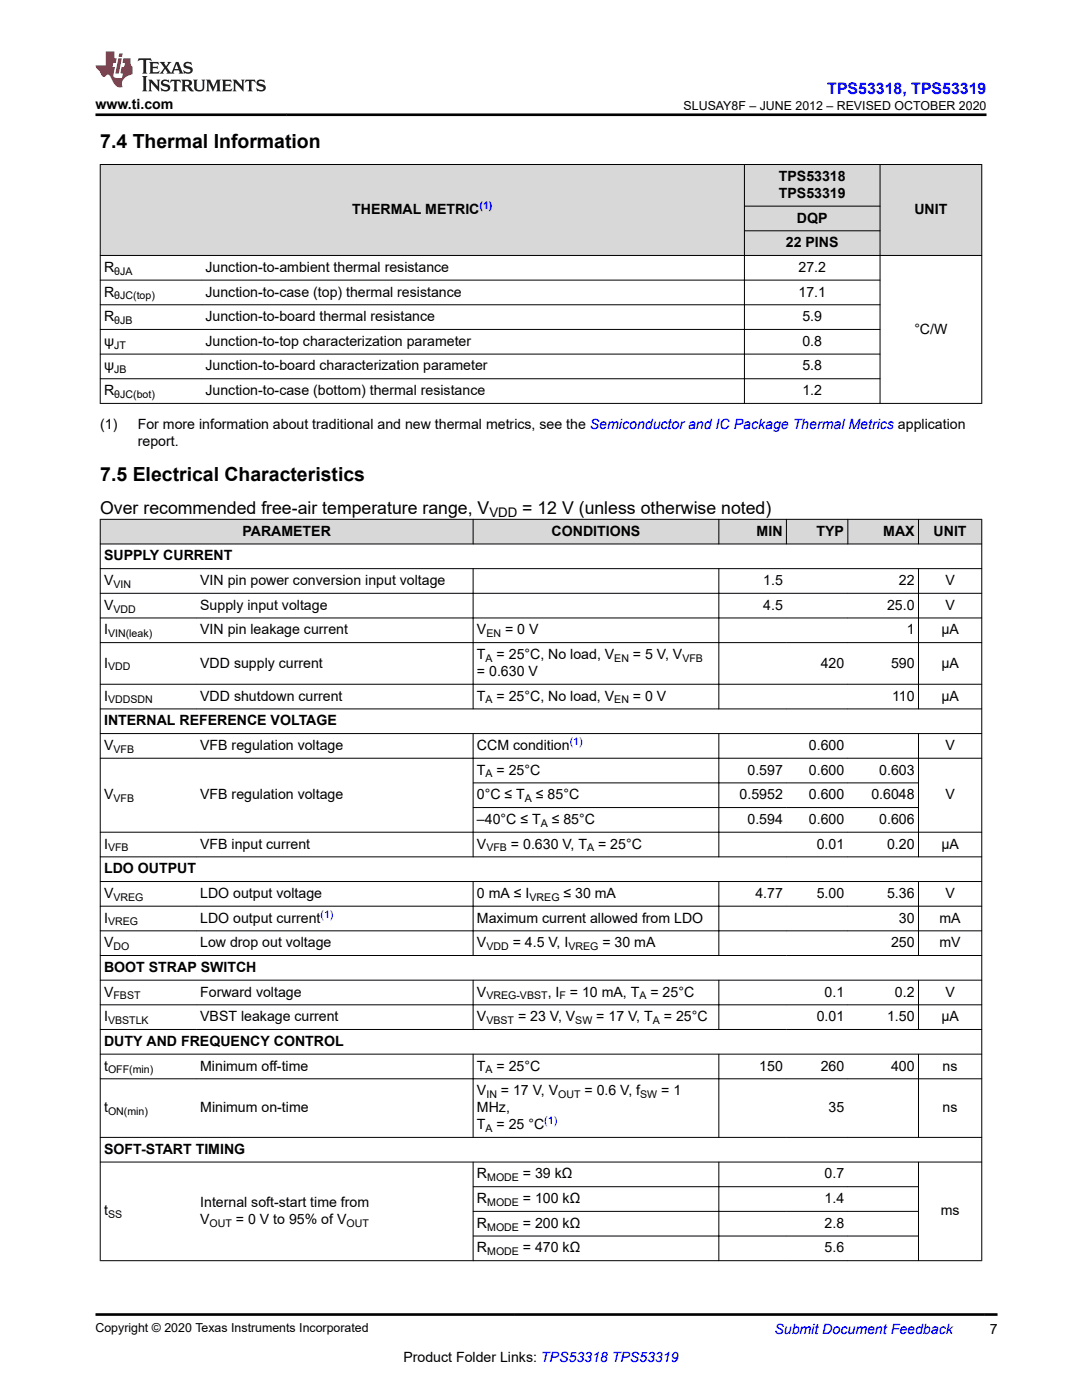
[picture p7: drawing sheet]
<svg xmlns="http://www.w3.org/2000/svg" width="216mm" height="279mm" viewBox="0 0 216 279" stroke-linecap="round" stroke-linejoin="round" font-family="sans-serif">
<defs><g id="words">
<g font-size="3.9">
<text x="20" y="29.5">7.4 Thermal Information</text>
<text x="20" y="96">7.5 Electrical Characteristics</text>
</g>
<g font-size="3.5">
<text x="20" y="102.5">Over recommended free-air temperature range, V</text>
<text x="104.2" y="102.5">= 12 V (unless otherwise noted)</text>
</g>
<text font-size="3.2" fill="#00f" x="165.1" y="18.7">TPS53318, TPS53319</text>
<g font-size="2.8">
<text x="19.1" y="21.8">www.ti.com</text>
<text x="155.4" y="36.1">TPS53318</text>
<text x="155.4" y="39.5">TPS53319</text>
<text x="70.3" y="42.7">THERMAL METRIC</text>
<text x="159" y="44.4">DQP</text>
<text x="182.5" y="42.7">UNIT</text>
<text x="156.8" y="49.3">22 PINS</text>
<text x="20.8" y="54.3">R</text>
<text x="20.8" y="59.2">R</text>
<text x="41" y="59.2">Junction-to-case (top) thermal resistance</text>
<text x="41" y="54.3">Junction-to-ambient thermal resistance</text>
<text x="159.3" y="54.3">27.2</text>
<text x="159.3" y="59.2">17.1</text>
<text x="20.8" y="64.1">R</text>
<text x="41" y="64.1">Junction-to-board thermal resistance</text>
<text x="160.1" y="64.1">5.9</text>
<text x="20.8" y="69">ψ</text>
<text x="41" y="69">Junction-to-top characterization parameter</text>
<text x="160.1" y="69">0.8</text>
<text x="182.4" y="66.6">°C/W</text>
<text x="20.8" y="73.9">ψ</text>
<text x="41" y="73.9">Junction-to-board characterization parameter</text>
<text x="160.1" y="73.9">5.8</text>
<text x="20.8" y="78.9">R</text>
<text x="41" y="78.9">Junction-to-case (bottom) thermal resistance</text>
<text x="160.1" y="78.9">1.2</text>
<text x="20" y="85.7">(1)</text>
<text x="27.5" y="89">report.</text>
<text x="27.5" y="85.7">For more information about traditional and new thermal metrics, see the Semiconductor and IC Package Thermal Metrics application</text>
<text x="48.4" y="106.9">PARAMETER</text>
<text x="110.1" y="106.9">CONDITIONS</text>
<text x="151" y="106.9">MIN</text>
<text x="162.9" y="106.9">TYP</text>
<text x="176.2" y="106.9">MAX</text>
<text x="186.3" y="106.9">UNIT</text>
<text x="20.8" y="111.8">SUPPLY CURRENT</text>
<text x="20.8" y="116.8">V</text>
<text x="40" y="116.8">VIN pin power conversion input voltage</text>
<text x="152.3" y="116.8">1.5</text>
<text x="179.4" y="116.8">22</text>
<text x="188.6" y="116.8">V</text>
<text x="20.8" y="121.7">V</text>
<text x="40" y="121.7">Supply input voltage</text>
<text x="152.3" y="121.7">4.5</text>
<text x="177" y="121.7">25.0</text>
<text x="188.6" y="121.7">V</text>
<text x="20.8" y="126.6">I</text>
<text x="40" y="126.6">VIN pin leakage current</text>
<text x="95.2" y="126.6">V</text>
<text x="95.2" y="131.5">T</text>
<text x="99.1" y="131.5">= 25°C, No load, V</text>
<text x="100.8" y="126.6">= 0 V</text>
<text x="126.3" y="131.5">= 5 V, V</text>
<text x="180.9" y="126.6">1</text>
<text x="187.8" y="126.6">µA</text>
<text x="20.8" y="133.2">I</text>
<text x="40" y="133.2">VDD supply current</text>
<text x="95.2" y="134.9">= 0.630 V</text>
<text x="163.8" y="133.2">420</text>
<text x="177.8" y="133.2">590</text>
<text x="187.8" y="133.2">µA</text>
<text x="20.8" y="139.8">I</text>
<text x="40" y="139.8">VDD shutdown current</text>
<text x="95.2" y="139.8">T</text>
<text x="99.1" y="139.8">= 25°C, No load, V</text>
<text x="126.3" y="139.8">= 0 V</text>
<text x="178" y="139.8">110</text>
<text x="187.8" y="139.8">µA</text>
<text x="20.8" y="144.8">INTERNAL REFERENCE VOLTAGE</text>
<text x="20.8" y="149.7">V</text>
<text x="39.9" y="149.7">VFB regulation voltage</text>
<text x="95.2" y="149.7">CCM condition</text>
<text x="161.4" y="149.7">0.600</text>
<text x="188.6" y="149.7">V</text>
<text x="95.2" y="154.6">T</text>
<text x="99.1" y="154.6">= 25°C</text>
<text x="149.2" y="154.6">0.597</text>
<text x="161.4" y="154.6">0.600</text>
<text x="175.4" y="154.6">0.603</text>
<text x="20.8" y="159.5">V</text>
<text x="39.9" y="159.5">VFB regulation voltage</text>
<text x="95.2" y="159.5">0°C ≤ T</text>
<text x="106.9" y="159.5">≤ 85°C</text>
<text x="147.6" y="159.5">0.5952</text>
<text x="161.4" y="159.5">0.600</text>
<text x="173.9" y="159.5">0.6048</text>
<text x="188.6" y="159.5">V</text>
<text x="95.2" y="164.4">–40°C ≤ T</text>
<text x="110.1" y="164.4">≤ 85°C</text>
<text x="149.2" y="164.4">0.594</text>
<text x="161.4" y="164.4">0.600</text>
<text x="175.4" y="164.4">0.606</text>
<text x="20.8" y="169.4">I</text>
<text x="39.9" y="169.4">VFB input current</text>
<text x="95.2" y="169.4">V</text>
<text x="102" y="169.4">= 0.630 V, T</text>
<text x="119.3" y="169.4">= 25°C</text>
<text x="163" y="169.4">0.01</text>
<text x="177" y="169.4">0.20</text>
<text x="187.8" y="169.4">µA</text>
<text x="20.8" y="179.2">V</text>
<text x="20.8" y="174.3">LDO OUTPUT</text>
<text x="40" y="179.2">LDO output voltage</text>
<text x="95.2" y="179.2">0 mA ≤ I</text>
<text x="112.4" y="179.2">≤ 30 mA</text>
<text x="150.7" y="179.2">4.77</text>
<text x="163" y="179.2">5.00</text>
<text x="177" y="179.2">5.36</text>
<text x="188.6" y="179.2">V</text>
<text x="20.8" y="184.1">I</text>
<text x="40" y="184.1">LDO output current</text>
<text x="95.2" y="184.1">Maximum current allowed from LDO</text>
<text x="179.4" y="184.1">30</text>
<text x="187.5" y="184.1">mA</text>
<text x="20.8" y="189">V</text>
<text x="40" y="189">Low drop out voltage</text>
<text x="95.2" y="189">V</text>
<text x="102.3" y="189">= 4.5 V, I</text>
<text x="120.2" y="189">= 30 mA</text>
<text x="177.8" y="189">250</text>
<text x="187.5" y="189">mV</text>
<text x="20.8" y="194">BOOT STRAP SWITCH</text>
<text x="20.8" y="198.9">V</text>
<text x="20.8" y="203.8">I</text>
<text x="39.9" y="203.8">VBST leakage current</text>
<text x="40" y="198.9">Forward voltage</text>
<text x="95.2" y="203.8">V</text>
<text x="95.2" y="198.9">V</text>
<text x="103.4" y="203.8">= 23 V, V</text>
<text x="109.3" y="198.9">, I</text>
<text x="113.7" y="198.9">= 10 mA, T</text>
<text x="119" y="203.8">= 17 V, T</text>
<text x="129.8" y="198.9">= 25°C</text>
<text x="132.5" y="203.8">= 25°C</text>
<text x="163" y="203.8">0.01</text>
<text x="164.5" y="198.9">0.1</text>
<text x="177" y="203.8">1.50</text>
<text x="178.6" y="198.9">0.2</text>
<text x="187.8" y="203.8">µA</text>
<text x="188.6" y="198.9">V</text>
<text x="20.8" y="208.7">DUTY AND FREQUENCY CONTROL</text>
<text x="20.8" y="213.6">t</text>
<text x="40" y="213.6">Minimum off-time</text>
<text x="95.2" y="213.6">T</text>
<text x="99.1" y="213.6">= 25°C</text>
<text x="151.5" y="213.6">150</text>
<text x="163.8" y="213.6">260</text>
<text x="177.8" y="213.6">400</text>
<text x="188.1" y="213.6">ns</text>
<text x="20.8" y="222">t</text>
<text x="40" y="222">Minimum on-time</text>
<text x="95.2" y="222">MHz,</text>
<text x="95.2" y="218.6">V</text>
<text x="100" y="218.6">= 17 V, V</text>
<text x="116.6" y="218.6">= 0.6 V, f</text>
<text x="131.9" y="218.6">= 1</text>
<text x="165.3" y="222">35</text>
<text x="188.1" y="222">ns</text>
<text x="95.2" y="225.3">T</text>
<text x="99.1" y="225.3">= 25 °C</text>
<text x="20.8" y="230.3">SOFT-START TIMING</text>
<text x="95.2" y="235.2">R</text>
<text x="104.3" y="235.2">= 39 kΩ</text>
<text x="164.5" y="235.2">0.7</text>
<text x="20.8" y="242.6">t</text>
<text x="40" y="240.9">Internal soft-start time from</text>
<text x="40" y="244.3">V</text>
<text x="47.1" y="244.3">= 0 V to 95% of V</text>
<text x="95.2" y="240.1">R</text>
<text x="95.2" y="245">R</text>
<text x="104.3" y="240.1">= 100 kΩ</text>
<text x="104.3" y="245">= 200 kΩ</text>
<text x="164.5" y="240.1">1.4</text>
<text x="164.5" y="245">2.8</text>
<text x="187.7" y="242.6">ms</text>
<text x="95.2" y="250">R</text>
<text x="104.3" y="250">= 470 kΩ</text>
<text x="164.5" y="250">5.6</text>
<text x="197.5" y="266.1">7</text>
<text x="80.5" y="271.7">Product Folder Links: TPS53318 TPS53319</text>
</g>
<text font-size="2.8" fill="#00f" x="154.5" y="266.2">Submit Document Feedback</text>
<text font-size="2.6" x="97.6" y="103.2">VDD</text>
<g font-size="2.5">
<text x="136.4" y="21.9">SLUSAY8F – JUNE 2012 – REVISED OCTOBER 2020</text>
<text x="19.1" y="265.9">Copyright © 2020 Texas Instruments Incorporated</text>
</g>
<g font-size="2.1" fill="#00f">
<text x="95.7" y="41.8">(1)</text>
<text x="113.7" y="148.7">(1)</text>
<text x="64" y="183.2">(1)</text>
<text x="108.6" y="224.4">(1)</text>
</g>
<g font-size="2.1">
<text x="22.8" y="54.8">θJA</text>
<text x="22.8" y="59.7">θJC(top)</text>
<text x="22.8" y="64.7">θJB</text>
<text x="22.8" y="69.6">JT</text>
<text x="22.8" y="74.5">JB</text>
<text x="22.8" y="79.4">θJC(bot)</text>
<text x="22.6" y="117.3">VIN</text>
<text x="22.7" y="122.2">VDD</text>
<text x="21.6" y="127.2">VIN(leak)</text>
<text x="97.1" y="127.2">EN</text>
<text x="21.6" y="133.8">VDD</text>
<text x="96.9" y="132.1">A</text>
<text x="122.6" y="132.1">EN</text>
<text x="136.2" y="132.1">VFB</text>
<text x="21.6" y="140.4">VDDSDN</text>
<text x="96.9" y="140.4">A</text>
<text x="122.6" y="140.4">EN</text>
<text x="22.6" y="150.2">VFB</text>
<text x="96.9" y="155.2">A</text>
<text x="22.6" y="160.1">VFB</text>
<text x="104.7" y="160.1">A</text>
<text x="107.9" y="165">A</text>
<text x="21.6" y="169.9">VFB</text>
<text x="97.1" y="169.9">VFB</text>
<text x="117.2" y="169.9">A</text>
<text x="22.6" y="179.8">VREG</text>
<text x="105.7" y="179.8">VREG</text>
<text x="21.6" y="184.7">VREG</text>
<text x="22.6" y="189.6">DO</text>
<text x="97.1" y="189.6">VDD</text>
<text x="113.4" y="189.6">VREG</text>
<text x="22.6" y="199.5">FBST</text>
<text x="97.1" y="199.5">VREG-VBST</text>
<text x="111.6" y="199.5">F</text>
<text x="127.6" y="199.5">A</text>
<text x="21.6" y="204.4">VBSTLK</text>
<text x="97.1" y="204.4">VBST</text>
<text x="114.8" y="204.4">SW</text>
<text x="130.3" y="204.4">A</text>
<text x="21.6" y="214.2">OFF(min)</text>
<text x="96.9" y="214.2">A</text>
<text x="97.1" y="219.1">IN</text>
<text x="111.4" y="219.1">OUT</text>
<text x="127.8" y="219.1">SW</text>
<text x="21.6" y="222.5">ON(min)</text>
<text x="96.9" y="225.9">A</text>
<text x="97.2" y="235.8">MODE</text>
<text x="21.6" y="243.1">SS</text>
<text x="41.8" y="244.8">OUT</text>
<text x="69.1" y="244.8">OUT</text>
<text x="97.2" y="240.7">MODE</text>
<text x="97.2" y="245.6">MODE</text>
<text x="97.2" y="250.5">MODE</text>
</g>
</g></defs>
<g fill="#d8d8d8">
<path d="M20 32.8h175.9v8.3h-175.9z" fill-rule="evenodd"/>
<path d="M20 41.1h175.9v5h-175.9z" fill-rule="evenodd"/>
<path d="M20 46.1h175.9v4.9h-175.9z" fill-rule="evenodd"/>
<path d="M20.1 32.9h128.4v18h-128.4z" fill-rule="evenodd"/>
<path d="M148.6 32.9h26.9v8.2h-26.9z" fill-rule="evenodd"/>
<path d="M175.7 32.9h20.1v18h-20.1z" fill-rule="evenodd"/>
<path d="M148.6 41.2h26.9v4.8h-26.9z" fill-rule="evenodd"/>
<path d="M148.6 46.1h26.9v4.8h-26.9z" fill-rule="evenodd"/>
</g>
<g fill="none" stroke="#000" stroke-width=".2">
<path d="M19.9 32.8h176.1M20 32.8v47.8M148.5 32.8v47.8M175.6 32.8v47.8M195.9 32.8v47.8M19.9 51h176.1M19.9 55.9h155.8M148.5 41.1h27.2M148.5 46.1h27.2M19.9 60.8h155.8M19.9 65.7h155.8M19.9 70.7h155.8"/>
<path d="M19.9 75.6h155.8M196 80.5h-176.1"/>
</g>
<g fill="#d8d8d8">
<path d="M20 103.6h175.9v5h-175.9z" fill-rule="evenodd"/>
<path d="M20.1 103.7h74.2v4.8h-74.2z" fill-rule="evenodd"/>
<path d="M94.5 103.7h48.9v4.8h-48.9z" fill-rule="evenodd"/>
<path d="M143.5 103.7h13.4v4.8h-13.4z" fill-rule="evenodd"/>
<path d="M157 103.7h12.1v4.8h-12.1z" fill-rule="evenodd"/>
<path d="M169.2 103.7h14v4.8h-14z" fill-rule="evenodd"/>
<path d="M183.3 103.7h12.5v4.8h-12.5z" fill-rule="evenodd"/>
</g>
<g fill="none" stroke="#000" stroke-width=".2">
<path d="M19.9 103.6h176.1M19.9 108.6h176.1M19.9 113.5h176.1M19.9 118.4h176.1M20 103.6v148.1M94.4 103.6v5M94.4 113.4v28.1M143.4 103.6v5M143.4 113.4v28.1M156.9 103.6v5M169.2 103.6v5M183.3 103.6v5"/>
<path d="M183.3 113.4v28.1M195.9 103.6v148.1M19.9 123.3h176.1M19.9 128.2h176.1M19.9 136.6h176.1M19.9 141.5h176.1M19.9 146.4h176.1M19.9 151.3h176.1M94.3 156.2h89M94.4 146.3v24.8M143.4 146.3v24.8M183.3 146.3v24.8"/>
<path d="M19.9 166.1h176.1M19.9 171h176.1M19.9 175.9h176.1M94.3 161.2h89M94.4 175.9v14.9M143.4 175.9v14.9M183.3 175.9v14.9M19.9 180.8h176.1M19.9 185.8h176.1M19.9 190.7h176.1M19.9 195.6h176.1M94.4 195.6v9.9"/>
<path d="M143.4 195.6v9.9M183.3 195.6v9.9M19.9 200.5h176.1M19.9 205.5h176.1M19.9 210.4h176.1M19.9 215.3h176.1M94.4 210.3v16.8M143.4 210.3v16.8M183.3 210.3v16.8M19.9 227h176.1M19.9 231.9h176.1M94.3 236.8h89"/>
<path d="M94.4 231.9v19.8M143.4 231.9v19.8M183.3 231.9v19.8M19.9 251.6h176.1M94.3 241.8h89M94.3 246.7h89"/>
</g>
<path d="M27.7 11.6l-.2 .6 .5-.2h.6v.1v2.2l-.2 .4h1l-.2-.4v-2.2v-.1h.5l.5 .2-.1-.6zM29.8 12.4l.2 .3v1.6l-.2 .4h1.9l.1-.6a1.08 1.08 0 0 1-1.3 .2v-.7h.6l.4 .2v-.7l-.4 .2h-.6v-.5l.2-.2a1 1 0 0 1 1 .3l-.1-.5zM31.8 12.4l1 1.1-1 1.2h.9l-.2-.2 .4-.8 .5 .8-.2 .2h1.6l-.2-.2 .1-.5h1l.1 .5-.1 .2h.9l-.2-.4-.8-1.9h-.5l-1 2.1-.8-1.1 .9-1h-.8l.2 .2-.5 .6-.3-.6 .1-.2zM35.2 12.8l.4 1h-.8zM36.8 12.5a.65 .65 0 0 0-.2 .7 .65 .65 0 0 0 .6 .5l.7 .1 .1 .3a.79 .79 0 0 1-.7 .4 .79 .79 0 0 1-.7-.5l.1 .7 .2-.1a.93 .93 0 0 0 1.1 0 .93 .93 0 0 0 .4-.9 1.46 1.46 0 0 0-1.2-.6l-.1-.3a1.09 1.09 0 0 1 1.2 .2l-.2-.6-.1 .1-.6-.2zM28.4 15.2l.2 .4v2.2l-.2 .4h1l-.2-.4v-2.2l.2-.4zM29.6 15.9l.2 .4v1.5l-.2 .4h.8l-.3-.4v-1.3l1.7 1.8v-2l.2-.4h-.8l.2 .2 .1 1.1-1.2-1.3zM32.3 16a.65 .65 0 0 0-.2 .8 .65 .65 0 0 0 .7 .4l.6 .2 .1 .2a.79 .79 0 0 1-.7 .4 .79 .79 0 0 1-.7-.5l.1 .7 .2-.1a.93 .93 0 0 0 1.1 .1 .93 .93 0 0 0 .4-1 1.46 1.46 0 0 0-1.2-.5l-.1-.4a1.09 1.09 0 0 1 1.2 .2l-.2-.6-.1 .1-.6-.1zM34.1 15.9l-.1 .6a.63 .63 0 0 1 .7-.3l.1 1.6-.3 .4h1l-.2-.4v-1.6a.66 .66 0 0 1 .8 .3l-.1-.6zM36.2 15.9l.2 .4v1.5l-.2 .4h.9l-.2-.2v-.7h.5l.1 .2a.79 .79 0 0 0 1.2 .6l-1-.9a.61 .61 0 0 0 .6-.6 .61 .61 0 0 0-.5-.7zM36.9 16.2h.2a.47 .47 0 0 1 .5 .1 .47 .47 0 0 1 .1 .5l-.2 .1-.6 .1zM38.5 15.9l.2 .2a2.27 2.27 0 0 0 .4 2 1.04 1.04 0 0 0 1.7-.7v-1.3l.2-.2h-.8l.2 .4v1.1a.6 .6 0 0 1-.6 .6 .6 .6 0 0 1-.6-.6v-1.1l.3-.4zM41.1 15.9l.2 .4v1.5l-.2 .4h.7l-.2-.4v-1.4l.9 1.9 .8-1.9v1.4l-.2 .4h1l-.3-.4v-1.5l.3-.4h-.8l-.7 1.5-.7-1.5zM44.3 15.9l.2 .4v1.5l-.2 .4h1.9l.1-.6a1.09 1.09 0 0 1-1.3 .2v-.7h.6l.4 .2v-.6l-.4 .2h-.6v-.6l.2-.1a1.01 1.01 0 0 1 1 .3l-.1-.6zM46.4 15.9l.3 .4v1.5l-.3 .4h.8l-.2-.4v-1.3l1.6 1.8v-2l.2-.4h-.7l.2 .2v1.1l-1.2-1.3zM49 15.9l-.1 .6a.63 .63 0 0 1 .8-.3v1.6l-.3 .4h1l-.2-.4v-1.6a.66 .66 0 0 1 .8 .3l-.1-.6zM51.4 16a.65 .65 0 0 0-.2 .8 .65 .65 0 0 0 .6 .4l.6 .2 .2 .2a.79 .79 0 0 1-.8 .4 .79 .79 0 0 1-.6-.5l.1 .7 .2-.1a.93 .93 0 0 0 1 .1 .93 .93 0 0 0 .5-1 1.46 1.46 0 0 0-1.3-.5l-.1-.4a1.09 1.09 0 0 1 1.3 .2l-.2-.6-.2 .1-.5-.1z" fill="#231f20"/>
<path d="M21.1 10.3v2.7h-2v.4l.9 1a.95 .95 0 0 0 .9 .9 .59 .59 0 0 1 .6-.4 .59 .59 0 0 1 .5 .3l.4 .8a1.59 1.59 0 0 0 2.1 1.4 1.61 1.61 0 0 1 1-2.3l1-.3-.1-1.5a1.59 1.59 0 0 1-.4-1.7h-1.4l-.2 .9h.5l-.1 .9h-.5l-.2 .9v.3l.4 .1-.2 .9h-.6a.73 .73 0 0 1-1.1-.7l.3-1.5h-.5l.2-.9h.5l.2-.9h-.5v-1.3zM23.6 11.6l-.6 3.1h.7l.6-3.1zM23.8 10.7l-.1 .6h.7l.1-.6z" fill="#ed1c24"/>
<path d="M19.1 22.9h177.8M19 262.3h180" fill="none" stroke="#000" stroke-width=".53"/>
<use href="#words"/>
</svg>
